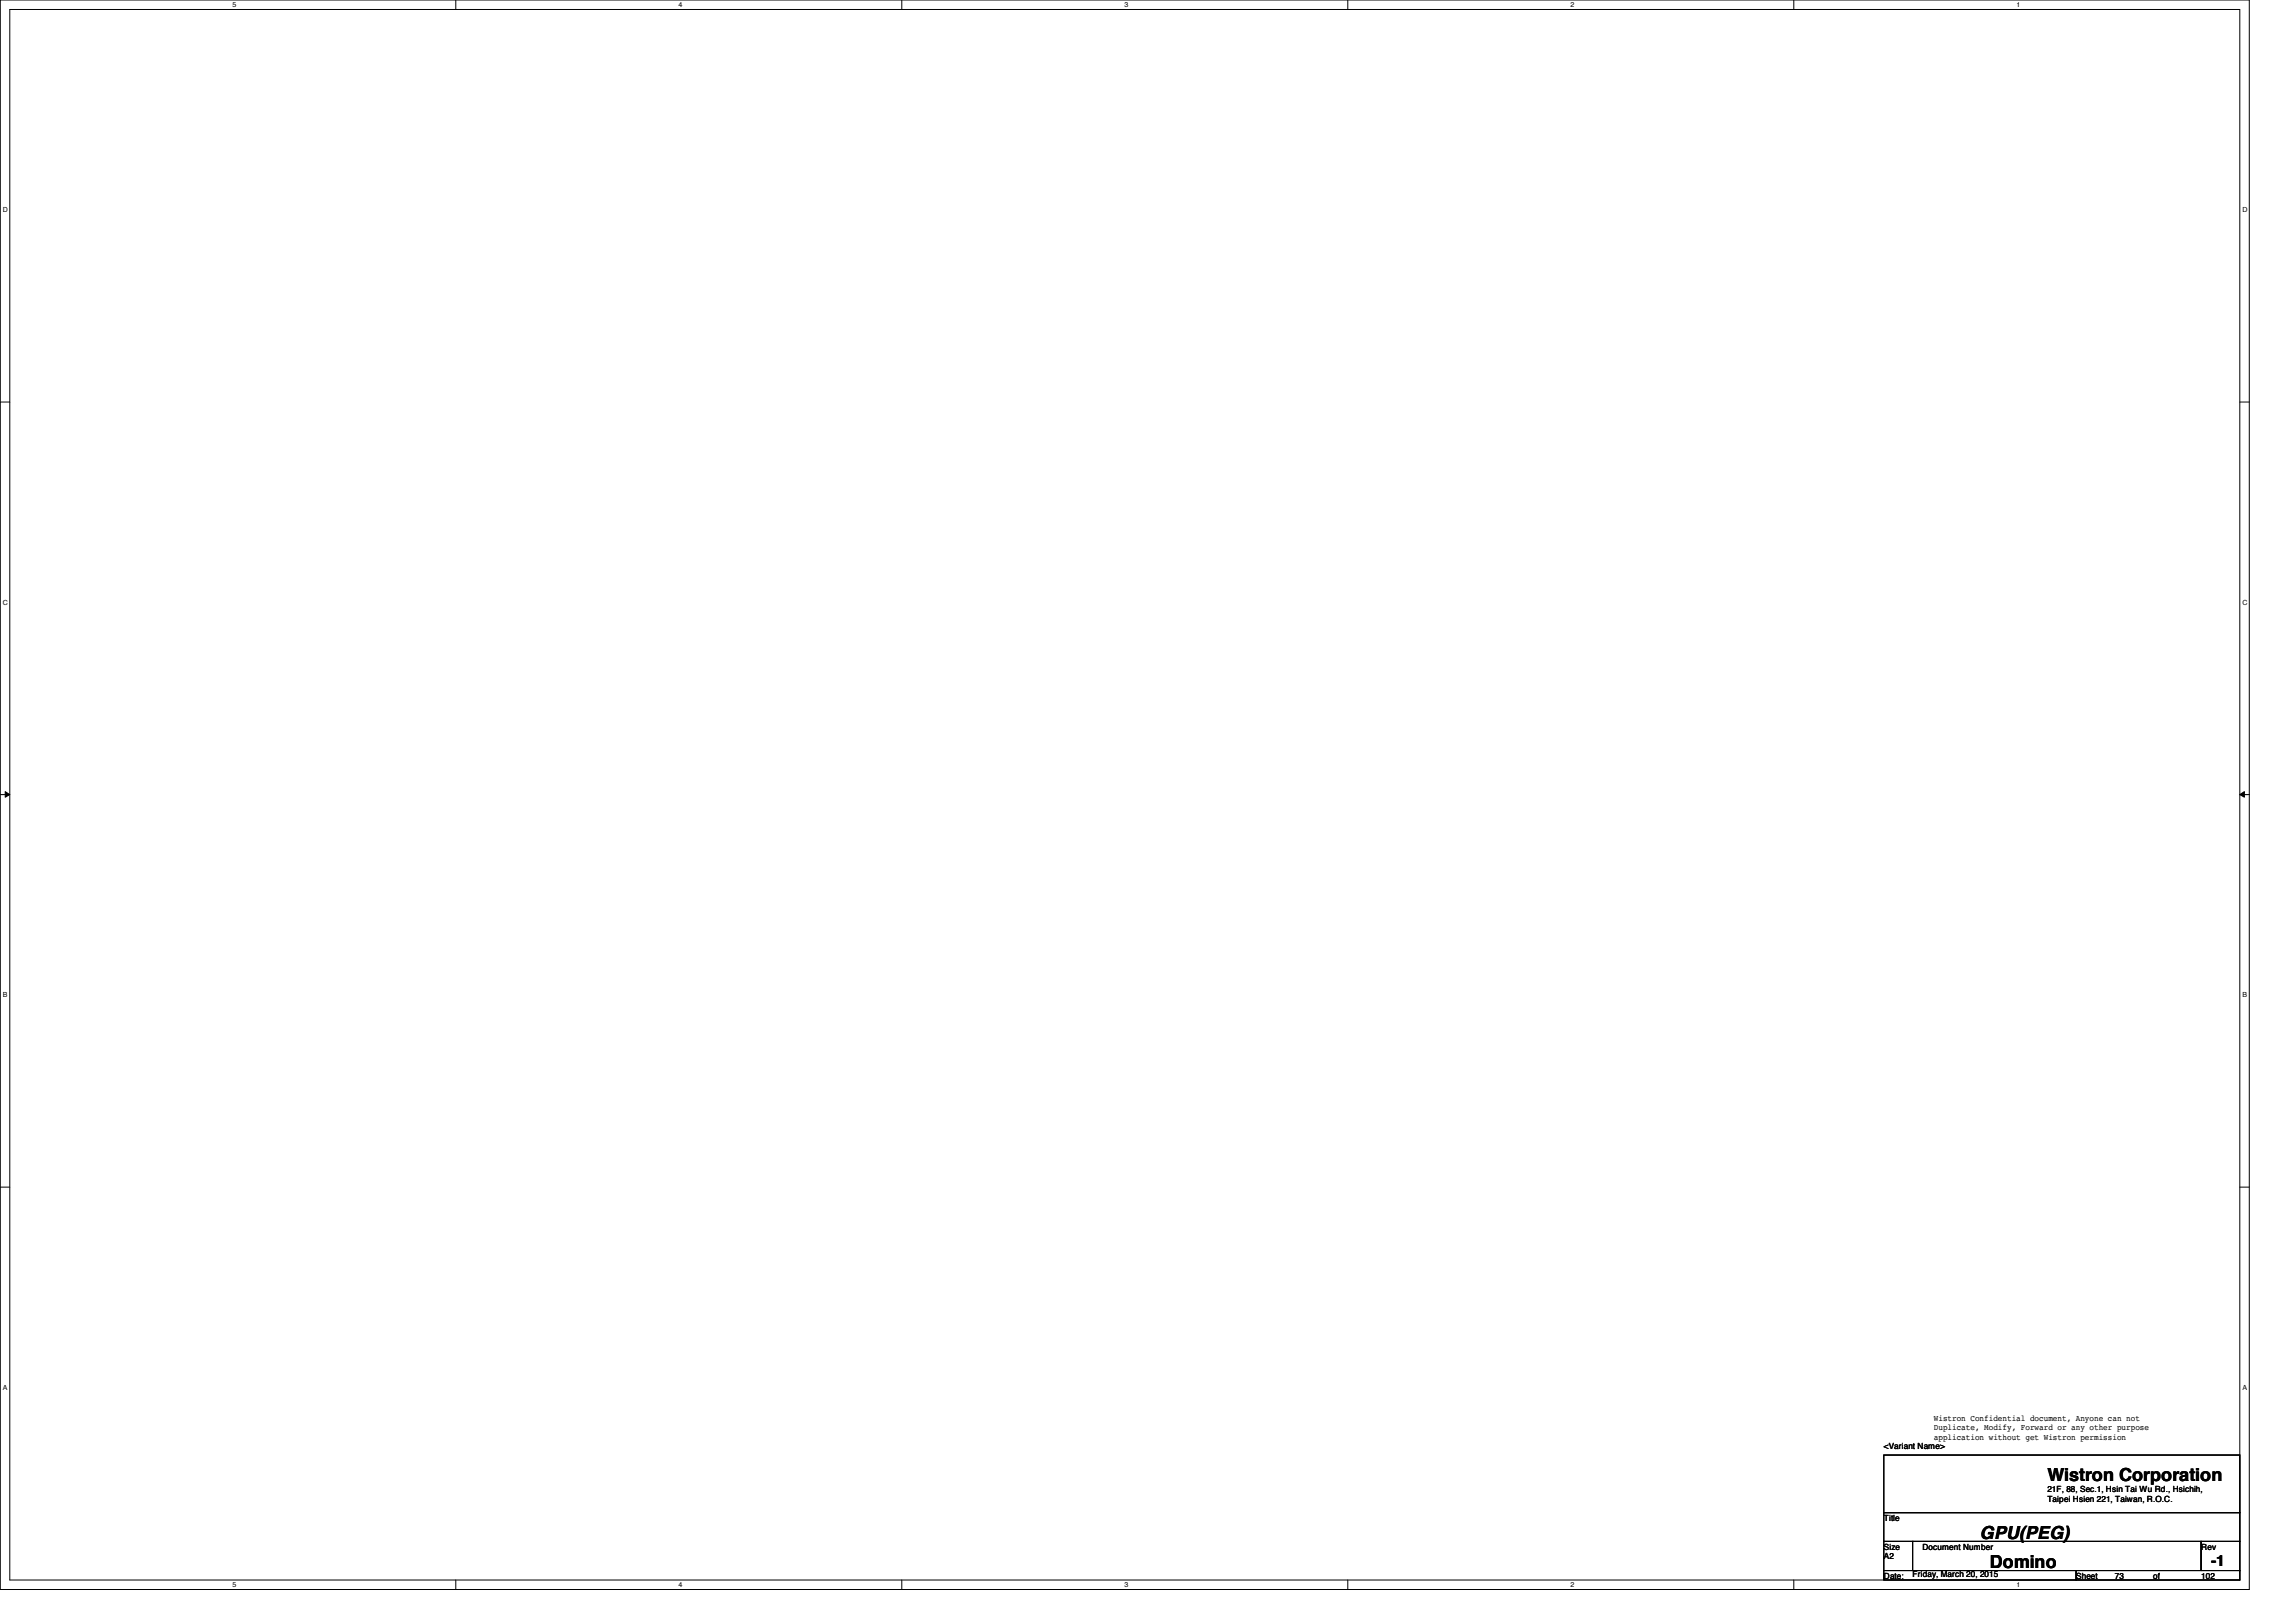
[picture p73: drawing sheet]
<svg xmlns="http://www.w3.org/2000/svg" width="297mm" height="210mm" viewBox="0 0 297 210" stroke-linecap="round" stroke-linejoin="round" font-family="sans-serif">
<defs><g id="words">
<g font-size="2.3">
<text x="264.9" y="191.7">Wistron Corporation</text>
<text x="256.2" y="199.2">GPU(PEG)</text>
<text x="257.4" y="202.9">Domino</text>
</g>
<text font-size="2" x="286" y="202.6">-1</text>
<g font-size="1.1">
<text x="250.2" y="183.9">Wistron Confidential document, Anyone can not</text>
<text x="250.2" y="185.1">Duplicate, Modify, Forward or any other purpose</text>
<text x="243.7" y="187.5">&lt;Variant Name&gt;</text>
<text x="250.2" y="186.3">application without get Wistron permission</text>
<text x="243.7" y="196.8">Title</text>
<text x="264.9" y="193.1">21F, 88, Sec.1, Hsin Tai Wu Rd., Hsichih,</text>
<text x="264.9" y="194.4">Taipei Hsien 221, Taiwan, R.O.C.</text>
<text x="243.7" y="201.8">A2</text>
<text x="243.7" y="200.5">Size</text>
<text x="248.7" y="200.5">Document Number</text>
<text x="284.8" y="200.5">Rev</text>
<text x="243.7" y="204.3">Date:</text>
<text x="247.4" y="204">Friday, March 20, 2015</text>
<text x="268.6" y="204.3">Sheet</text>
<text x="273.6" y="204.3">73</text>
<text x="278.6" y="204.3">of</text>
<text x="284.8" y="204.3">102</text>
</g>
<g font-size=".9">
<text x="30.1" y=".9">5</text>
<text x="87.8" y=".9">4</text>
<text x="145.5" y=".9">3</text>
<text x="203.2" y=".9">2</text>
<text x="260.9" y=".9">1</text>
<text x=".4" y="27.4">D</text>
<text x="290.1" y="27.4">D</text>
<text x=".4" y="78.2">C</text>
<text x="290.1" y="78.2">C</text>
<text x=".4" y="129">B</text>
<text x="290.1" y="129">B</text>
<text x=".4" y="179.8">A</text>
<text x="290.1" y="179.8">A</text>
<text x="30.1" y="205.4">5</text>
<text x="87.8" y="205.4">4</text>
<text x="145.5" y="205.4">3</text>
<text x="203.2" y="205.4">2</text>
<text x="260.9" y="205.4">1</text>
</g>
</g></defs>
<path d="M0 0h291v205.7h-291zM1.3 1.2h288.5v203.3h-288.5z" fill="none" stroke="#000" stroke-width=".13"/>
<g fill="#fff">
<path d="M30.1 .1h.5v1h-.5z"/>
<path d="M30.1 204.6h.5v1h-.5z"/>
</g>
<path d="M59 0v1.2M59 204.5v1.2" fill="none" stroke="#000" stroke-width=".13"/>
<g fill="#fff">
<path d="M87.8 .1h.5v1h-.5z"/>
<path d="M87.8 204.6h.5v1h-.5z"/>
</g>
<path d="M116.7 0v1.2M116.7 204.5v1.2" fill="none" stroke="#000" stroke-width=".13"/>
<g fill="#fff">
<path d="M145.5 .1h.5v1h-.5z"/>
<path d="M145.5 204.6h.5v1h-.5z"/>
</g>
<path d="M174.4 0v1.2M174.4 204.5v1.2" fill="none" stroke="#000" stroke-width=".13"/>
<g fill="#fff">
<path d="M203.2 .1h.5v1h-.5z"/>
<path d="M203.2 204.6h.5v1h-.5z"/>
</g>
<path d="M232.1 0v1.2M232.1 204.5v1.2" fill="none" stroke="#000" stroke-width=".13"/>
<g fill="#fff">
<path d="M260.9 .1h.5v1h-.5z"/>
<path d="M260.9 204.6h.5v1h-.5z"/>
<path d="M.4 26.6h.6v1h-.6z"/>
<path d="M290.1 26.6h.6v1h-.6z"/>
<path d="M.4 77.4h.6v1h-.6z"/>
<path d="M290.1 77.4h.6v1h-.6z"/>
</g>
<path d="M0 52h1.3M289.8 52h1.2" fill="none" stroke="#000" stroke-width=".13"/>
<g fill="#fff">
<path d="M.4 128.2h.6v1h-.6z"/>
<path d="M290.1 128.2h.6v1h-.6z"/>
</g>
<path d="M0 102.8h1.3M.7 102.4l.6 .4-.6 .4zM289.8 102.8h1.2M289.8 102.8l.6-.4v.8z" fill="none" stroke="#000" stroke-width=".13"/>
<path d="M.7 102.4l.6 .4-.6 .4zM289.8 102.8l.6-.4v.8z" fill="#000"/>
<g fill="#fff">
<path d="M.4 179h.5v1h-.5z"/>
<path d="M290.1 179h.6v1h-.6z"/>
</g>
<path d="M0 153.6h1.3M289.8 153.6h1.2M243.7 188.3h46.1v7.4h-46.1zM243.7 195.7h46.1v3.8h-46.1zM243.7 199.5h3.7v3.7h-3.7zM247.4 199.5h37.4v3.7h-37.4zM284.8 199.5h5v3.7h-5zM243.7 203.2h24.9v1.3h-24.9zM268.6 203.2h21.2v1.3h-21.2z" fill="none" stroke="#000" stroke-width=".13"/>
<use href="#words"/>
</svg>
